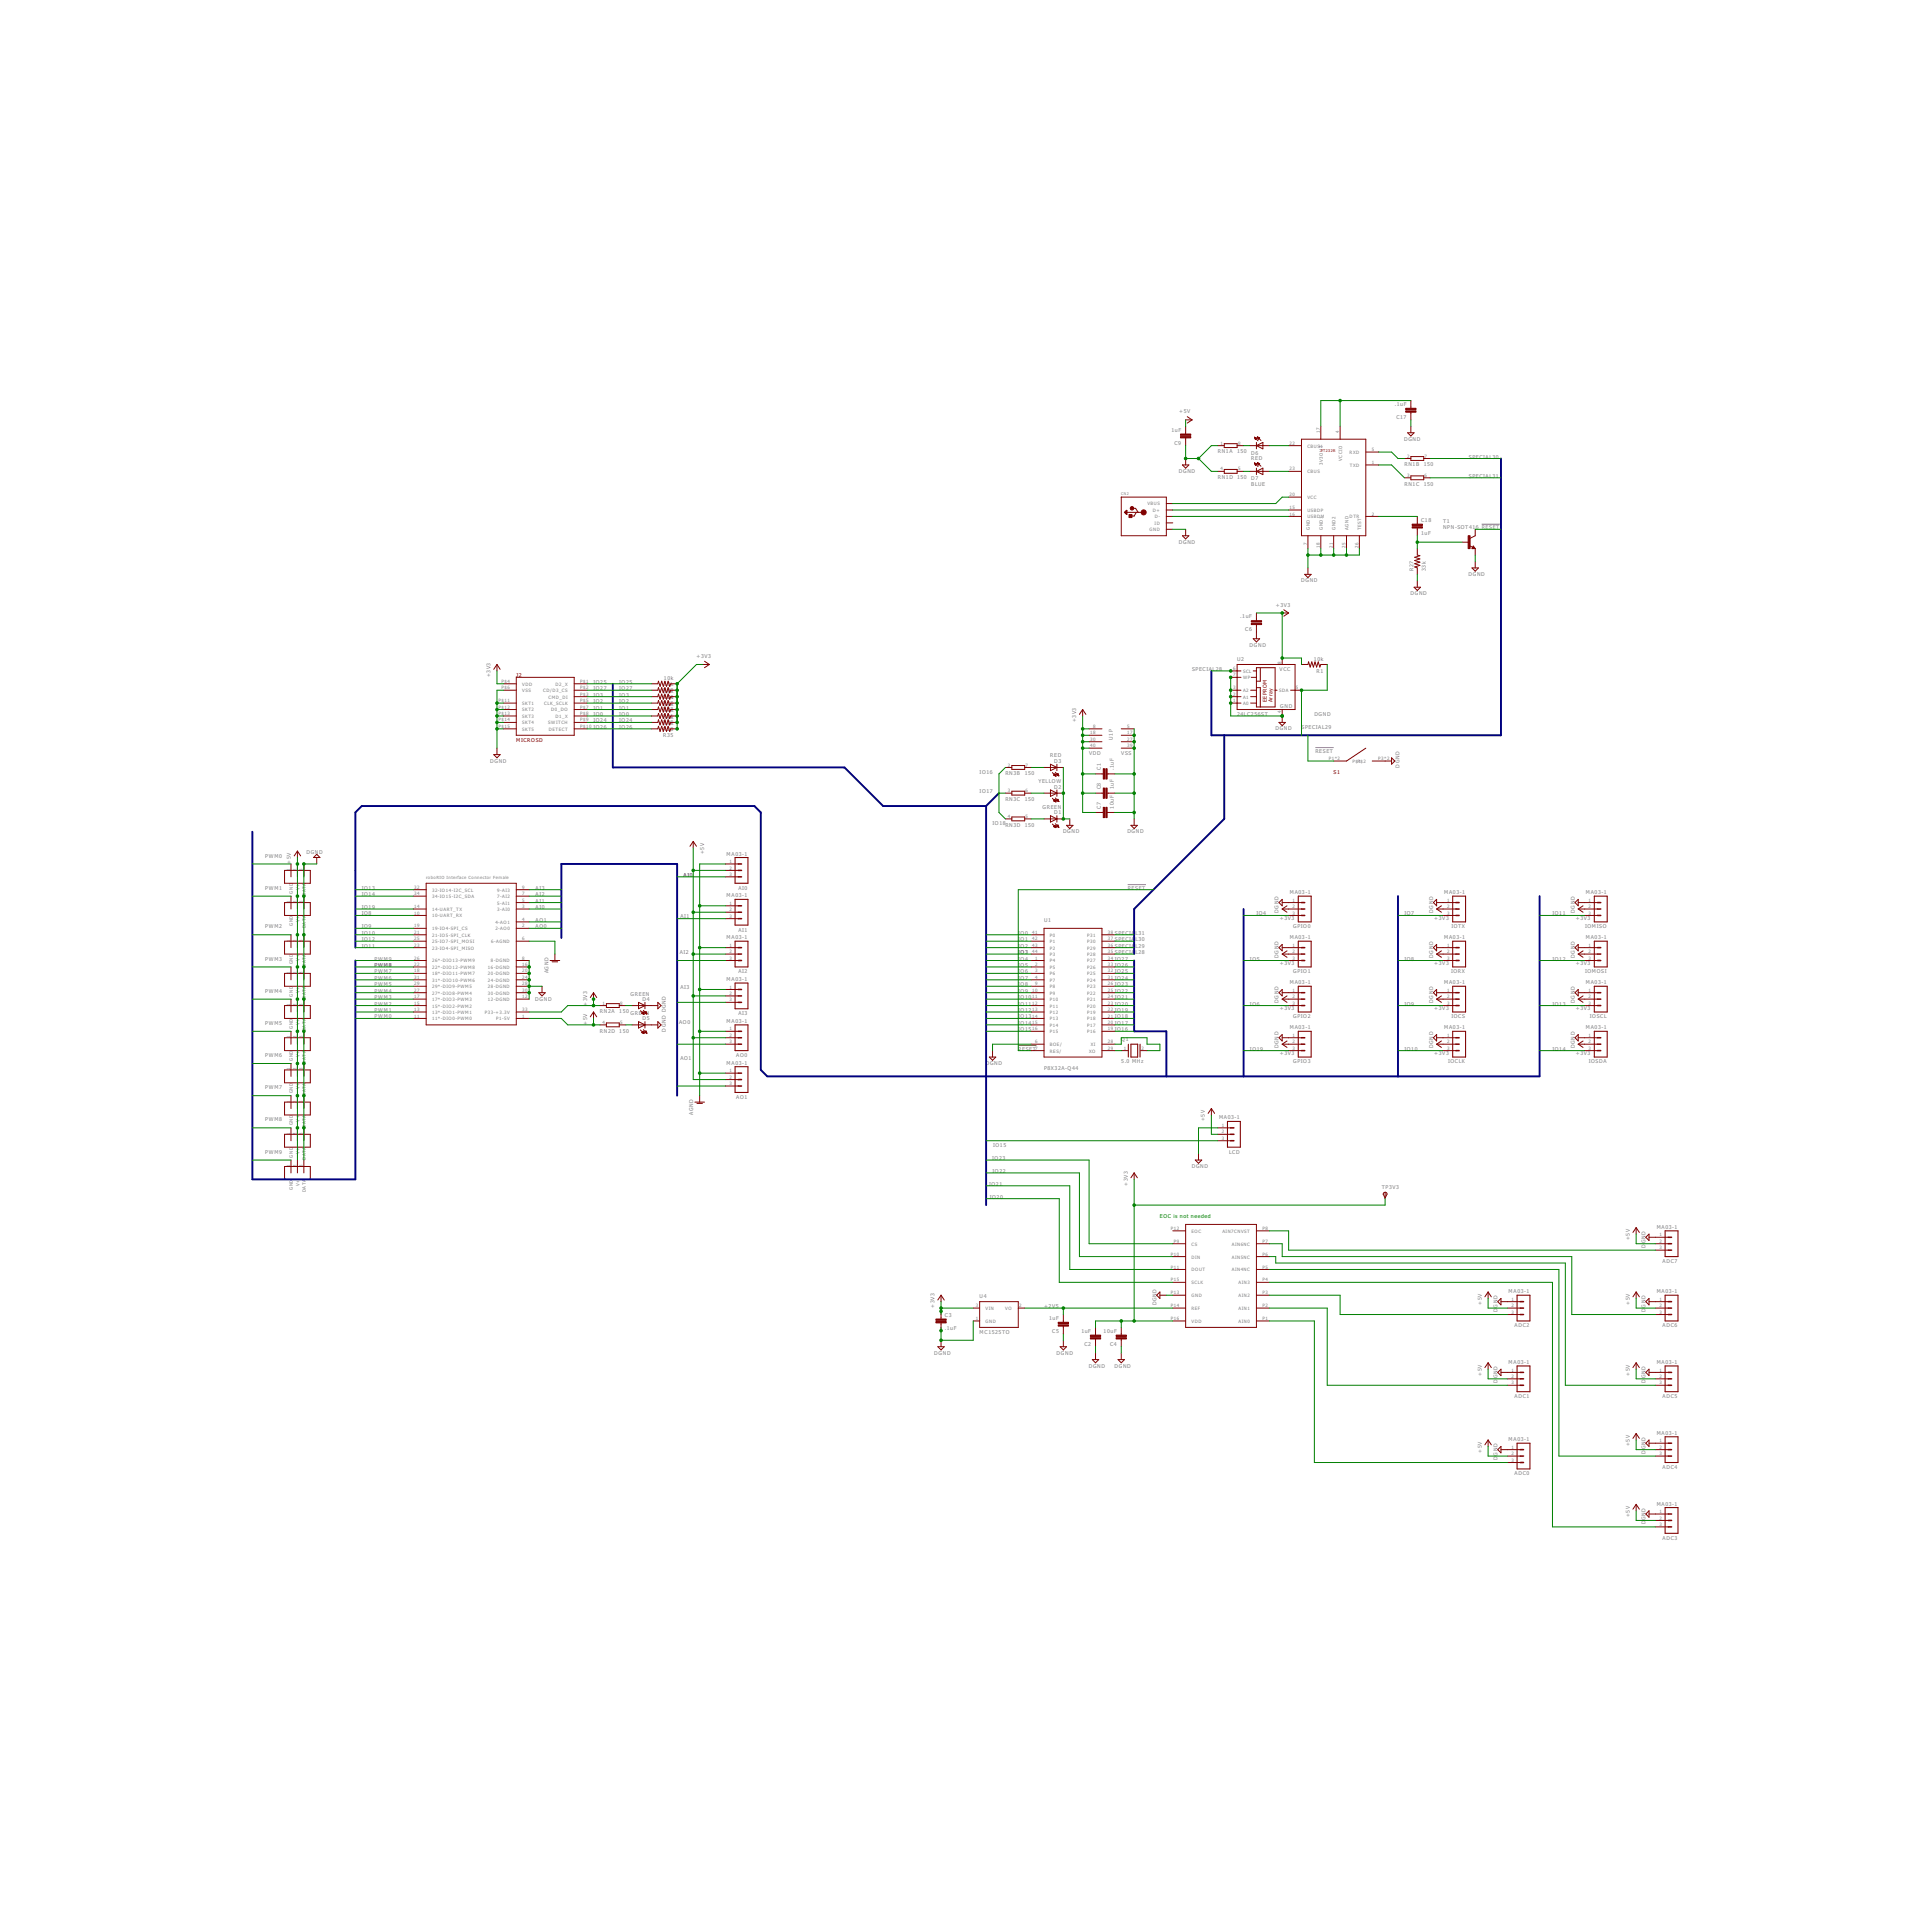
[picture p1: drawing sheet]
<svg xmlns="http://www.w3.org/2000/svg" width="762mm" height="762mm" viewBox="0 0 762 762" stroke-linecap="round" stroke-linejoin="round" font-family="sans-serif">
<defs><g id="words">
<g font-size="2.5" fill="#808080">
<text x="550.4" y="160.2">.1uF</text>
<text x="465.3" y="163.2">+5V</text>
<text x="551" y="165.3">C17</text>
<text x="462.3" y="170.4">1uF</text>
<text x="554.1" y="173.9">DGND</text>
<text x="463.5" y="175.5">C9</text>
<text x="480.6" y="178.9">RN1A</text>
<text x="488.2" y="178.9">150</text>
<text x="493.8" y="179.4">D6</text>
<text x="493.8" y="181.6">RED</text>
<text x="554.2" y="184">RN1B</text>
<text x="561.8" y="184">150</text>
<text x="579.6" y="180.9">SPECIAL30</text>
<text x="465.2" y="186.6">DGND</text>
<text x="480.6" y="189.1">RN1D 150</text>
<text x="493.8" y="191.7">BLUE</text>
<text x="493.8" y="189.6">D7</text>
<text x="554.2" y="191.6">RN1C</text>
<text x="561.8" y="191.6">150</text>
<text x="579.6" y="188.6">SPECIAL31</text>
<text x="560.8" y="206">C18</text>
<text x="569.5" y="208.9">NPN-SOT416 RESET</text>
<text x="569.5" y="206.3">T1</text>
<text x="465.2" y="214.6">DGND</text>
<text x="560.8" y="211">1uF</text>
<text x="557.8" y="225.4" transform="rotate(-90 557.8 225.4)">R27</text>
<text x="562.6" y="225.4" transform="rotate(-90 562.6 225.4)">33k</text>
<text x="579.5" y="227.3">DGND</text>
<text x="513.5" y="229.8">DGND</text>
<text x="503.4" y="239.3">+3V3</text>
<text x="556.6" y="234.9">DGND</text>
<text x="489.5" y="244">.1uF</text>
<text x="491.4" y="249.1">C6</text>
<text x="493.1" y="255.2">DGND</text>
<text x="274.8" y="259.7">+3V3</text>
<text x="488.2" y="260.9">U2</text>
<text x="518.5" y="260.7">10k</text>
<text x="193.6" y="267.3" transform="rotate(-90 193.6 267.3)">+3V3</text>
<text x="234.2" y="269.8">IO25</text>
<text x="244.4" y="269.8">IO25</text>
<text x="262" y="268.3">10k</text>
<text x="470.4" y="264.7">SPECIAL28</text>
<text x="504.9" y="264.7">VCC</text>
<text x="519.6" y="265.5">R1</text>
<text x="234.2" y="272.4">IO27</text>
<text x="234.2" y="274.9">IO3</text>
<text x="244.4" y="272.4">IO27</text>
<text x="244.4" y="274.9">IO3</text>
<text x="261.7" y="273.1">R1209k</text>
<text x="261.7" y="275.6">R1304k</text>
<text x="262" y="270.8">10k</text>
<text x="234.2" y="280">IO1</text>
<text x="234.2" y="277.4">IO2</text>
<text x="244.4" y="280">IO1</text>
<text x="244.4" y="277.4">IO2</text>
<text x="261.7" y="280.7">R1302k</text>
<text x="261.7" y="278.2">R1303k</text>
<text x="505.2" y="279.2">GND</text>
<text x="234.2" y="285.1">IO24</text>
<text x="234.2" y="287.6">IO26</text>
<text x="234.2" y="282.5">IO0</text>
<text x="244.4" y="285.1">IO24</text>
<text x="244.4" y="287.6">IO26</text>
<text x="244.4" y="282.5">IO0</text>
<text x="261.7" y="285.8">R1300k</text>
<text x="261.7" y="283.3">R1301k</text>
<text x="424.7" y="285.1" transform="rotate(-90 424.7 285.1)">+3V3</text>
<text x="488.2" y="282.5">24LC256ST</text>
<text x="513.6" y="287.6">SPECIAL29</text>
<text x="518.7" y="282.5">DGND</text>
<text x="261.7" y="288.3">R28</text>
<text x="261.7" y="290.9">R35</text>
<text x="439.2" y="292" transform="rotate(-90 439.2 292)">U1P</text>
<text x="503.3" y="288.2">DGND</text>
<text x="414.5" y="298.9">RED</text>
<text x="429.8" y="297.8">VDD</text>
<text x="442.5" y="297.8">VSS</text>
<text x="519.1" y="297">RESET</text>
<text x="193.4" y="300.9">DGND</text>
<text x="386.6" y="305.4">IO16</text>
<text x="396.7" y="305.9">RN3B</text>
<text x="404.4" y="305.9">150</text>
<text x="416" y="301.1">D3</text>
<text x="434.5" y="303.9" transform="rotate(-90 434.5 303.9)">C1</text>
<text x="439.5" y="303.9" transform="rotate(-90 439.5 303.9)">.1uF</text>
<text x="552.3" y="303" transform="rotate(-90 552.3 303)">DGND</text>
<text x="409.8" y="309.1">YELLOW</text>
<text x="416" y="311.2">D2</text>
<text x="434.5" y="311.5" transform="rotate(-90 434.5 311.5)">C8</text>
<text x="439.5" y="311.5" transform="rotate(-90 439.5 311.5)">1uF</text>
<text x="386.6" y="313">IO17</text>
<text x="396.7" y="316">RN3C</text>
<text x="404.4" y="316">150</text>
<text x="411.4" y="319.2">GREEN</text>
<text x="416" y="321.4">D1</text>
<text x="434.5" y="319.1" transform="rotate(-90 434.5 319.1)">C7</text>
<text x="439.5" y="319.1" transform="rotate(-90 439.5 319.1)">10uF</text>
<text x="391.7" y="325.7">IO18RN3D 150</text>
<text x="419.5" y="328.9">DGND</text>
<text x="444.9" y="328.9">DGND</text>
<text x="104.7" y="338.4">PWM0</text>
<text x="114.8" y="340.9" transform="rotate(-90 114.8 340.9)">+5V</text>
<text x="120.9" y="337">DGND</text>
<text x="277.9" y="337.1" transform="rotate(-90 277.9 337.1)">+5V</text>
<text x="286.8" y="337.6">MA03-1</text>
<text x="269.8" y="346">AI0</text>
<text x="104.7" y="351.1">PWM1</text>
<text x="142.8" y="351.1">IO13</text>
<text x="142.8" y="353.6">IO14</text>
<text x="211.3" y="351.1">AI3</text>
<text x="211.3" y="353.6">AI2</text>
<text x="291.4" y="351.1">AI0</text>
<text x="445" y="351.1">RESET</text>
<text x="509" y="352.9">MA03-1</text>
<text x="569.9" y="352.9">MA03-1</text>
<text x="625.8" y="352.9">MA03-1</text>
<text x="142.8" y="358.7">IO19</text>
<text x="211.3" y="356.2">AI1</text>
<text x="211.3" y="358.7">AI0</text>
<text x="286.8" y="354.1">MA03-1</text>
<text x="142.8" y="361.3">IO8</text>
<text x="211.3" y="363.8">AO1</text>
<text x="268.5" y="362.3">AI1</text>
<text x="412" y="363.8">U1</text>
<text x="495.8" y="361.3">IO4</text>
<text x="504.6" y="360.2" transform="rotate(-90 504.6 360.2)">DGND</text>
<text x="505" y="363">+3V3</text>
<text x="554.2" y="361.3">IO7</text>
<text x="565.5" y="360.2" transform="rotate(-90 565.5 360.2)">DGND</text>
<text x="566" y="363">+3V3</text>
<text x="612.6" y="361.3">IO11</text>
<text x="621.4" y="360.2" transform="rotate(-90 621.4 360.2)">DGND</text>
<text x="621.9" y="363">+3V3</text>
<text x="104.7" y="366.3">PWM2</text>
<text x="142.8" y="366.3">IO9</text>
<text x="142.8" y="368.9">IO10</text>
<text x="142.8" y="371.4">IO12</text>
<text x="211.3" y="366.3">AO0</text>
<text x="286.8" y="370.7">MA03-1</text>
<text x="291.4" y="367.6">AI1</text>
<text x="401.8" y="368.9">IO0</text>
<text x="401.8" y="371.4">IO1</text>
<text x="439.9" y="371.4">SPECIA</text>
<text x="439.9" y="368.9">SPECIA</text>
<text x="448" y="371.4">L30</text>
<text x="448" y="368.9">L31</text>
<text x="509" y="370.7">MA03-1</text>
<text x="510.3" y="366.3">GPIO0</text>
<text x="569.9" y="370.7">MA03-1</text>
<text x="572.7" y="366.3">IOTX</text>
<text x="625.5" y="366.3">IOMISO</text>
<text x="625.8" y="370.7">MA03-1</text>
<text x="142.8" y="374">IO11</text>
<text x="268.2" y="376.5">AI2</text>
<text x="401.8" y="374">IO2</text>
<text x="401.8" y="376.5">IO3</text>
<text x="439.9" y="376.5">SPECIAL28</text>
<text x="439.9" y="374">SPECIA</text>
<text x="448" y="374">L29</text>
<text x="104.7" y="379">PWM3</text>
<text x="147.8" y="381.6">PWM8</text>
<text x="147.8" y="379">PWM9</text>
<text x="401.8" y="381.6">IO5</text>
<text x="401.8" y="379">IO4</text>
<text x="439.9" y="381.6">IO26</text>
<text x="439.9" y="379">IO27</text>
<text x="493.3" y="379">IO5</text>
<text x="504.6" y="378" transform="rotate(-90 504.6 378)">DGND</text>
<text x="505" y="380.8">+3V3</text>
<text x="554.2" y="379">IO8</text>
<text x="565.5" y="378" transform="rotate(-90 565.5 378)">DGND</text>
<text x="566" y="380.8">+3V3</text>
<text x="612.6" y="379">IO12</text>
<text x="621.4" y="378" transform="rotate(-90 621.4 378)">DGND</text>
<text x="621.9" y="380.8">+3V3</text>
<text x="147.8" y="384.1">PWM7</text>
<text x="147.8" y="386.7">PWM6</text>
<text x="147.8" y="389.2">PWM5</text>
<text x="216.4" y="384.1" transform="rotate(-90 216.4 384.1)">AGND</text>
<text x="286.8" y="387.2">MA03-1</text>
<text x="291.4" y="384.1">AI2</text>
<text x="401.8" y="384.1">IO6</text>
<text x="401.8" y="386.7">IO7</text>
<text x="401.8" y="389.2">IO8</text>
<text x="439.9" y="389.2">IO23</text>
<text x="439.9" y="386.7">IO24</text>
<text x="439.9" y="384.1">IO25</text>
<text x="509" y="388.4">MA03-1</text>
<text x="510.3" y="384.1">GPIO1</text>
<text x="569.9" y="388.4">MA03-1</text>
<text x="572.6" y="384.1">IORX</text>
<text x="625.5" y="384.1">IOMOSI</text>
<text x="625.8" y="388.4">MA03-1</text>
<text x="104.7" y="391.7">PWM4</text>
<text x="147.8" y="394.3">PWM3</text>
<text x="147.8" y="391.7">PWM4</text>
<text x="211.2" y="394.9">DGND</text>
<text x="248.9" y="392.9">GREEN</text>
<text x="253.5" y="395">D4</text>
<text x="268.5" y="390.5">AI3</text>
<text x="401.8" y="391.7">IO9</text>
<text x="401.8" y="394.3">IO10</text>
<text x="439.9" y="394.3">IO21</text>
<text x="439.9" y="391.7">IO22</text>
<text x="504.6" y="395.8" transform="rotate(-90 504.6 395.8)">DGND</text>
<text x="565.5" y="395.8" transform="rotate(-90 565.5 395.8)">DGND</text>
<text x="621.4" y="395.8" transform="rotate(-90 621.4 395.8)">DGND</text>
<text x="147.8" y="401.9">PWM0</text>
<text x="147.8" y="399.4">PWM1</text>
<text x="147.8" y="396.8">PWM2</text>
<text x="231.7" y="396.8" transform="rotate(-90 231.7 396.8)">+3V3</text>
<text x="236.7" y="399.9">RN2A</text>
<text x="244.4" y="399.9">150</text>
<text x="248.9" y="400.5">GREEN</text>
<text x="291.4" y="400.6">AI3</text>
<text x="401.8" y="396.8">IO11</text>
<text x="401.8" y="399.4">IO12</text>
<text x="401.8" y="401.9">IO13</text>
<text x="439.9" y="401.9">IO18</text>
<text x="439.9" y="399.4">IO19</text>
<text x="439.9" y="396.8">IO20</text>
<text x="493.3" y="396.8">IO6</text>
<text x="505" y="398.6">+3V3</text>
<text x="510.3" y="401.9">GPIO2</text>
<text x="554.2" y="396.8">IO9</text>
<text x="566" y="398.6">+3V3</text>
<text x="572.8" y="401.9">IOCS</text>
<text x="612.6" y="396.8">IO13</text>
<text x="621.9" y="398.6">+3V3</text>
<text x="627.4" y="401.9">IOSCL</text>
<text x="104.7" y="404.4">PWM5</text>
<text x="231.7" y="404.4" transform="rotate(-90 231.7 404.4)">+5V</text>
<text x="236.7" y="407.5">RN2D 150</text>
<text x="253.5" y="402.7">D5</text>
<text x="262.8" y="407.1" transform="rotate(-90 262.8 407.1)">DGND DGND</text>
<text x="268" y="404.2">AO0</text>
<text x="286.8" y="403.7">MA03-1</text>
<text x="401.8" y="407">IO15</text>
<text x="401.8" y="404.4">IO14</text>
<text x="439.9" y="407">IO16</text>
<text x="439.9" y="404.4">IO17</text>
<text x="509" y="406.2">MA03-1</text>
<text x="569.9" y="406.2">MA03-1</text>
<text x="625.8" y="406.2">MA03-1</text>
<text x="442.5" y="410.8">Q1</text>
<text x="504.6" y="413.6" transform="rotate(-90 504.6 413.6)">DGND</text>
<text x="565.5" y="413.6" transform="rotate(-90 565.5 413.6)">DGND</text>
<text x="621.4" y="413.6" transform="rotate(-90 621.4 413.6)">DGND</text>
<text x="104.7" y="417.1">PWM6</text>
<text x="268.5" y="418.1">AO1</text>
<text x="290.5" y="417.1">AO0</text>
<text x="401.8" y="414.6">RESET</text>
<text x="442.5" y="419.7">5.0 MHz</text>
<text x="493.3" y="414.6">IO19</text>
<text x="505" y="416.4">+3V3</text>
<text x="510.3" y="419.7">GPIO3</text>
<text x="554.2" y="414.6">IO10</text>
<text x="566" y="416.4">+3V3</text>
<text x="571.4" y="419.7">IOCLK</text>
<text x="612.6" y="414.6">IO14</text>
<text x="621.9" y="416.4">+3V3</text>
<text x="626.9" y="419.7">IOSDA</text>
<text x="286.8" y="420.2">MA03-1</text>
<text x="389" y="420.3">DGND</text>
<text x="412" y="422.2">P8X32A-Q44</text>
<text x="104.7" y="429.8">PWM7</text>
<text x="290.5" y="433.6">AO1</text>
<text x="104.7" y="442.5">PWM8</text>
<text x="273.6" y="440" transform="rotate(-90 273.6 440)">AGND</text>
<text x="475.5" y="442.5" transform="rotate(-90 475.5 442.5)">+5V</text>
<text x="481" y="441.8">MA03-1</text>
<text x="104.7" y="455.2">PWM9</text>
<text x="391.9" y="452.7">IO15</text>
<text x="485" y="455.2">LCD</text>
<text x="391.5" y="457.6">IO23</text>
<text x="470.3" y="460.9">DGND</text>
<text x="390.3" y="467.9">IO21</text>
<text x="391.7" y="462.8">IO22</text>
<text x="445" y="467.9" transform="rotate(-90 445 467.9)">+3V3</text>
<text x="390.6" y="473">IO20</text>
<text x="545.3" y="469.2">TP3V3</text>
<text x="653.8" y="484.9">MA03-1</text>
<text x="643.1" y="489.5" transform="rotate(-90 643.1 489.5)">+5V</text>
<text x="649.3" y="490.6" transform="rotate(-90 649.3 490.6)">GND</text>
<text x="649.3" y="492.3" transform="rotate(-90 649.3 492.3)">D</text>
<text x="656.1" y="498.4">ADC7</text>
<text x="386.6" y="512.4">U4</text>
<text x="456.3" y="515.2" transform="rotate(-90 456.3 515.2)">DGND</text>
<text x="584.7" y="514.9" transform="rotate(-90 584.7 514.9)">+5V</text>
<text x="595.3" y="510.3">MA03-1</text>
<text x="643.1" y="514.9" transform="rotate(-90 643.1 514.9)">+5V</text>
<text x="653.8" y="510.3">MA03-1</text>
<text x="368.8" y="516.2" transform="rotate(-90 368.8 516.2)">+3V3</text>
<text x="372.9" y="519.6">C3</text>
<text x="412" y="516.2">+2V5</text>
<text x="414" y="520.9">1uF</text>
<text x="590.9" y="517.7" transform="rotate(-90 590.9 517.7)">D</text>
<text x="590.9" y="516" transform="rotate(-90 590.9 516)">GND</text>
<text x="649.3" y="517.7" transform="rotate(-90 649.3 517.7)">D</text>
<text x="649.3" y="516" transform="rotate(-90 649.3 516)">GND</text>
<text x="372.9" y="524.7">.1uF</text>
<text x="386.6" y="526.3">MC1525TO</text>
<text x="415.2" y="526">C5</text>
<text x="426.7" y="526">1uF</text>
<text x="435.5" y="526">10uF</text>
<text x="597.7" y="523.8">ADC2</text>
<text x="656.1" y="523.8">ADC6</text>
<text x="427.9" y="531">C2</text>
<text x="438.1" y="531">C4</text>
<text x="368.7" y="534.6">DGND</text>
<text x="416.9" y="534.6">DGND</text>
<text x="429.6" y="539.7">DGND</text>
<text x="439.8" y="539.7">DGND</text>
<text x="595.3" y="538.3">MA03-1</text>
<text x="653.8" y="538.3">MA03-1</text>
<text x="584.7" y="542.9" transform="rotate(-90 584.7 542.9)">+5V</text>
<text x="590.9" y="545.6" transform="rotate(-90 590.9 545.6)">D</text>
<text x="590.9" y="544" transform="rotate(-90 590.9 544)">GND</text>
<text x="643.1" y="542.9" transform="rotate(-90 643.1 542.9)">+5V</text>
<text x="649.3" y="545.6" transform="rotate(-90 649.3 545.6)">D</text>
<text x="649.3" y="544" transform="rotate(-90 649.3 544)">GND</text>
<text x="597.7" y="551.7">ADC1</text>
<text x="656.1" y="551.7">ADC5</text>
<text x="595.3" y="568.8">MA03-1</text>
<text x="653.8" y="566.2">MA03-1</text>
<text x="584.7" y="573.3" transform="rotate(-90 584.7 573.3)">+5V</text>
<text x="590.9" y="574.4" transform="rotate(-90 590.9 574.4)">GND</text>
<text x="643.1" y="570.8" transform="rotate(-90 643.1 570.8)">+5V</text>
<text x="649.3" y="573.6" transform="rotate(-90 649.3 573.6)">D</text>
<text x="649.3" y="571.9" transform="rotate(-90 649.3 571.9)">GND</text>
<text x="590.9" y="576.1" transform="rotate(-90 590.9 576.1)">D</text>
<text x="656.1" y="579.7">ADC4</text>
<text x="597.7" y="582.2">ADC0</text>
<text x="643.1" y="598.7" transform="rotate(-90 643.1 598.7)">+5V</text>
<text x="649.3" y="599.8" transform="rotate(-90 649.3 599.8)">GND</text>
<text x="653.8" y="594.2">MA03-1</text>
<text x="649.3" y="601.5" transform="rotate(-90 649.3 601.5)">D</text>
<text x="656.1" y="607.6">ADC3</text>
</g>
<g font-size="2.5" fill="#800000">
<text x="203.7" y="267.3">J2</text>
<text x="499.9" y="277.2" transform="rotate(-90 499.9 277.2)">EEPROM</text>
<text x="502.1" y="277.2" transform="rotate(-90 502.1 277.2)">Array</text>
<text x="203.7" y="292.7">MICROSD</text>
<text x="526.3" y="305.4">S1</text>
</g>
<text font-size="2.5" fill="#008000" x="457.7" y="480.6">EOC is not needed</text>
<g font-size="2.1" fill="#808080">
<text x="520.8" y="171" transform="rotate(-90 520.8 171)">17</text>
<text x="528.5" y="171" transform="rotate(-90 528.5 171)">4</text>
<text x="481.6" y="175.5">1</text>
<text x="488.5" y="175.5">8</text>
<text x="508.9" y="175.5">22</text>
<text x="515.9" y="176.6">CBUS1</text>
<text x="532.6" y="179.2">RXD</text>
<text x="541.3" y="178">5</text>
<text x="481.6" y="185.7">4</text>
<text x="488.5" y="185.7">5</text>
<text x="508.9" y="185.7">23</text>
<text x="522" y="183.4" transform="rotate(-90 522 183.4)">3V3OUT</text>
<text x="529.6" y="181.8" transform="rotate(-90 529.6 181.8)">VCCIO</text>
<text x="532.7" y="184.2">TXD</text>
<text x="541.3" y="183.1">1</text>
<text x="555.2" y="180.6">2</text>
<text x="562.2" y="180.6">7</text>
<text x="515.9" y="186.8">CBUS</text>
<text x="555.2" y="188.2">3</text>
<text x="562.2" y="188.2">6</text>
<text x="508.9" y="195.8">20</text>
<text x="515.9" y="196.9">VCC</text>
<text x="452.8" y="199.5">VBUS</text>
<text x="454.9" y="202">D+</text>
<text x="508.9" y="203.4">16</text>
<text x="508.9" y="200.9">15</text>
<text x="515.9" y="202">USBDP</text>
<text x="541.3" y="203.4">2</text>
<text x="453.6" y="209.6">GND</text>
<text x="455.6" y="207.1">ID</text>
<text x="455.7" y="204.6">D-</text>
<text x="515.9" y="204.6">USBDM</text>
<text x="516.9" y="209.1" transform="rotate(-90 516.9 209.1)">GND</text>
<text x="522" y="209.1" transform="rotate(-90 522 209.1)">GND1</text>
<text x="527" y="209.1" transform="rotate(-90 527 209.1)">GND2</text>
<text x="532.1" y="209.1" transform="rotate(-90 532.1 209.1)">AGND</text>
<text x="532.6" y="204.6">DTR</text>
<text x="537.2" y="209.1" transform="rotate(-90 537.2 209.1)">TEST</text>
<text x="515.8" y="214.9" transform="rotate(-90 515.8 214.9)">7</text>
<text x="520.8" y="216.1" transform="rotate(-90 520.8 216.1)">18</text>
<text x="525.9" y="216.1" transform="rotate(-90 525.9 216.1)">21</text>
<text x="531" y="216.1" transform="rotate(-90 531 216.1)">25</text>
<text x="536.1" y="216.1" transform="rotate(-90 536.1 216.1)">26</text>
<text x="505.6" y="261.9" transform="rotate(-90 505.6 261.9)">8</text>
<text x="197.9" y="269.5">P$4</text>
<text x="228.9" y="269.5">P$1</text>
<text x="486.7" y="264.4">6</text>
<text x="486.7" y="266.9">7</text>
<text x="490.5" y="265.5">SCL</text>
<text x="490.5" y="268">WP</text>
<text x="197.9" y="272">P$6</text>
<text x="206.1" y="270.6">VDD</text>
<text x="206.1" y="273.1">VSS</text>
<text x="214.4" y="273.1">CD/D3_CS</text>
<text x="216.4" y="275.7">CMD_DI</text>
<text x="219.2" y="270.6">D2_X</text>
<text x="228.9" y="272">P$2</text>
<text x="228.9" y="274.5">P$3</text>
<text x="486.7" y="274.5">2</text>
<text x="486.7" y="272">3</text>
<text x="490.5" y="275.7">A1</text>
<text x="490.5" y="273.1">A2</text>
<text x="504.8" y="273.1">SDA</text>
<text x="511.4" y="272">5</text>
<text x="196.7" y="277.1">P$11</text>
<text x="196.7" y="279.6">P$12</text>
<text x="206.1" y="278.2">SKT1</text>
<text x="206.1" y="280.7">SKT2</text>
<text x="214.7" y="278.2">CLK_SCLK</text>
<text x="217.5" y="280.7">D0_DO</text>
<text x="228.9" y="277.1">P$5</text>
<text x="228.9" y="279.6">P$7</text>
<text x="486.7" y="277.1">1</text>
<text x="490.5" y="278.2">A0</text>
<text x="505.6" y="281.5" transform="rotate(-90 505.6 281.5)">4</text>
<text x="196.7" y="282.2">P$13</text>
<text x="196.7" y="284.7">P$14</text>
<text x="196.7" y="287.2">P$15</text>
<text x="206.1" y="283.3">SKT3</text>
<text x="206.1" y="285.8">SKT4</text>
<text x="216.3" y="285.8">SWITCH</text>
<text x="219.2" y="283.3">D1_X</text>
<text x="228.9" y="282.2">P$8</text>
<text x="228.9" y="284.7">P$9</text>
<text x="228.9" y="287.2">P$10</text>
<text x="431.3" y="287.2">8</text>
<text x="444.8" y="287.2">5</text>
<text x="206.1" y="288.4">SKT5</text>
<text x="216.6" y="288.4">DETECT</text>
<text x="430.2" y="289.8">18</text>
<text x="430.2" y="292.3">30</text>
<text x="444.8" y="289.8">17</text>
<text x="444.8" y="292.3">27</text>
<text x="430.2" y="294.9">40</text>
<text x="444.8" y="294.9">39</text>
<text x="524.3" y="299.9">P1*2</text>
<text x="543.9" y="299.9">P3*2</text>
<text x="397.8" y="302.5">2</text>
<text x="404.7" y="302.5">7</text>
<text x="533.7" y="301.1">P$P1$2</text>
<text x="397.8" y="312.6">3</text>
<text x="404.7" y="312.6">6</text>
<text x="397.8" y="322.8">4</text>
<text x="404.7" y="322.8">5</text>
<text x="287.8" y="340.6">1</text>
<text x="114.5" y="343.7" transform="rotate(-90 114.5 343.7)">1</text>
<text x="117" y="343.7" transform="rotate(-90 117 343.7)">2</text>
<text x="119.6" y="343.7" transform="rotate(-90 119.6 343.7)">3</text>
<text x="287.8" y="343.1">2</text>
<text x="287.8" y="345.7">3</text>
<text x="115.6" y="352.7" transform="rotate(-90 115.6 352.7)">GND</text>
<text x="118.1" y="351.2" transform="rotate(-90 118.1 351.2)">V+</text>
<text x="120.7" y="353.6" transform="rotate(-90 120.7 353.6)">DATA</text>
<text x="163.5" y="353.3">34</text>
<text x="163.5" y="350.7">32</text>
<text x="170.5" y="351.9">32-IO14-I2C_SCL</text>
<text x="196.2" y="351.9">9-AI3</text>
<text x="206.1" y="350.7">9</text>
<text x="206.1" y="353.3">7</text>
<text x="114.5" y="356.4" transform="rotate(-90 114.5 356.4)">1</text>
<text x="117" y="356.4" transform="rotate(-90 117 356.4)">2</text>
<text x="119.6" y="356.4" transform="rotate(-90 119.6 356.4)">3</text>
<text x="163.5" y="358.4">14</text>
<text x="170.5" y="354.4">34-IO15-I2C_SDA</text>
<text x="170.5" y="359.5">14-UART_TX</text>
<text x="196.2" y="354.4">7-AI2</text>
<text x="196.2" y="356.9">5-AI1</text>
<text x="196.2" y="359.5">3-AI0</text>
<text x="206.1" y="355.8">5</text>
<text x="206.1" y="358.4">3</text>
<text x="287.8" y="357.1">1</text>
<text x="287.8" y="359.6">2</text>
<text x="510.1" y="355.8">1</text>
<text x="510.1" y="358.4">2</text>
<text x="571" y="355.8">1</text>
<text x="571" y="358.4">2</text>
<text x="626.9" y="355.8">1</text>
<text x="626.9" y="358.4">2</text>
<text x="115.6" y="365.4" transform="rotate(-90 115.6 365.4)">GND</text>
<text x="118.1" y="363.9" transform="rotate(-90 118.1 363.9)">V+</text>
<text x="163.5" y="360.9">10</text>
<text x="163.5" y="366">19</text>
<text x="170.5" y="362">10-UART_RX</text>
<text x="195.5" y="364.6">4-AO1</text>
<text x="206.1" y="363.4">4</text>
<text x="206.1" y="366">2</text>
<text x="287.8" y="362.2">3</text>
<text x="510.1" y="360.9">3</text>
<text x="571" y="360.9">3</text>
<text x="626.9" y="360.9">3</text>
<text x="114.5" y="371.6" transform="rotate(-90 114.5 371.6)">1</text>
<text x="117" y="371.6" transform="rotate(-90 117 371.6)">2</text>
<text x="119.6" y="371.6" transform="rotate(-90 119.6 371.6)">3</text>
<text x="120.7" y="366.3" transform="rotate(-90 120.7 366.3)">DATA</text>
<text x="163.5" y="371.1">25</text>
<text x="163.5" y="368.5">21</text>
<text x="170.5" y="369.6">21-IO5-SPI_CLK</text>
<text x="170.5" y="367.1">19-IO4-SPI_CS</text>
<text x="195.5" y="367.1">2-AO0</text>
<text x="206.1" y="371.1">6</text>
<text x="407.3" y="368.5">41</text>
<text x="407.3" y="371.1">42</text>
<text x="414.3" y="369.6">P0</text>
<text x="429" y="369.6">P31</text>
<text x="437.2" y="371.1">37</text>
<text x="437.2" y="368.5">38</text>
<text x="163.5" y="373.6">23</text>
<text x="170.5" y="372.2">25-IO7-SPI_MOSI</text>
<text x="170.5" y="374.7">23-IO4-SPI_MISO</text>
<text x="193.8" y="372.2">6-AGND</text>
<text x="287.8" y="373.6">1</text>
<text x="287.8" y="376.1">2</text>
<text x="407.3" y="373.6">43</text>
<text x="407.3" y="376.1">44</text>
<text x="414.3" y="372.2">P1</text>
<text x="414.3" y="374.7">P2</text>
<text x="414.3" y="377.3">P3</text>
<text x="429" y="377.3">P28</text>
<text x="429" y="374.7">P29</text>
<text x="429" y="372.2">P30</text>
<text x="437.2" y="376.1">35</text>
<text x="437.2" y="373.6">36</text>
<text x="510.1" y="373.6">1</text>
<text x="510.1" y="376.1">2</text>
<text x="571" y="373.6">1</text>
<text x="571" y="376.1">2</text>
<text x="626.9" y="373.6">1</text>
<text x="626.9" y="376.1">2</text>
<text x="115.6" y="380.6" transform="rotate(-90 115.6 380.6)">GND</text>
<text x="118.1" y="379.1" transform="rotate(-90 118.1 379.1)">V+</text>
<text x="120.7" y="381.6" transform="rotate(-90 120.7 381.6)">DATA</text>
<text x="163.5" y="378.7">26</text>
<text x="163.5" y="381.2">22</text>
<text x="163.5" y="383.8">18</text>
<text x="170.5" y="379.8">26*-DIO13-PWM9</text>
<text x="170.5" y="382.3">22*-DIO12-PWM8</text>
<text x="192.5" y="382.3">16-DGND</text>
<text x="193.7" y="379.8">8-DGND</text>
<text x="206.1" y="383.8">20</text>
<text x="206.1" y="381.2">16</text>
<text x="206.1" y="378.7">8</text>
<text x="287.8" y="378.7">3</text>
<text x="408.5" y="378.7">1</text>
<text x="408.5" y="381.2">2</text>
<text x="408.5" y="383.8">3</text>
<text x="414.3" y="379.8">P4</text>
<text x="414.3" y="382.3">P5</text>
<text x="429" y="382.3">P26</text>
<text x="429" y="379.8">P27</text>
<text x="437.2" y="383.8">32</text>
<text x="437.2" y="381.2">33</text>
<text x="437.2" y="378.7">34</text>
<text x="510.1" y="378.7">3</text>
<text x="571" y="378.7">3</text>
<text x="626.9" y="378.7">3</text>
<text x="114.5" y="384.3" transform="rotate(-90 114.5 384.3)">1</text>
<text x="117" y="384.3" transform="rotate(-90 117 384.3)">2</text>
<text x="119.6" y="384.3" transform="rotate(-90 119.6 384.3)">3</text>
<text x="163.5" y="386.3">31</text>
<text x="163.5" y="388.8">29</text>
<text x="170.5" y="384.9">18*-DIO11-PWM7</text>
<text x="170.5" y="387.4">31*-DIO10-PWM6</text>
<text x="170.5" y="390">29*-DIO9-PWM5</text>
<text x="192.5" y="390">28-DGND</text>
<text x="192.5" y="387.4">24-DGND</text>
<text x="192.5" y="384.9">20-DGND</text>
<text x="206.1" y="388.8">28</text>
<text x="206.1" y="386.3">24</text>
<text x="408.5" y="386.3">4</text>
<text x="408.5" y="388.8">9</text>
<text x="414.3" y="384.9">P6</text>
<text x="414.3" y="387.4">P7</text>
<text x="414.3" y="390">P8</text>
<text x="429" y="390">P23</text>
<text x="429" y="387.4">P24</text>
<text x="429" y="384.9">P25</text>
<text x="437.2" y="388.8">26</text>
<text x="437.2" y="386.3">31</text>
<text x="115.6" y="393.3" transform="rotate(-90 115.6 393.3)">GND</text>
<text x="118.1" y="391.8" transform="rotate(-90 118.1 391.8)">V+</text>
<text x="120.7" y="394.3" transform="rotate(-90 120.7 394.3)">DATA</text>
<text x="163.5" y="391.4">27</text>
<text x="163.5" y="393.9">17</text>
<text x="170.5" y="392.5">27*-DIO8-PWM4</text>
<text x="170.5" y="395">17*-DIO3-PWM3</text>
<text x="192.5" y="392.5">30-DGND</text>
<text x="192.5" y="395">12-DGND</text>
<text x="206.1" y="391.4">30</text>
<text x="206.1" y="393.9">12</text>
<text x="287.8" y="390.1">1</text>
<text x="287.8" y="392.6">2</text>
<text x="287.8" y="395.2">3</text>
<text x="407.3" y="391.4">10</text>
<text x="407.3" y="393.9">11</text>
<text x="414.3" y="392.5">P9</text>
<text x="414.3" y="395">P10</text>
<text x="429" y="395">P21</text>
<text x="429" y="392.5">P22</text>
<text x="437.2" y="393.9">24</text>
<text x="437.2" y="391.4">25</text>
<text x="510.1" y="391.4">1</text>
<text x="510.1" y="393.9">2</text>
<text x="571" y="391.4">1</text>
<text x="571" y="393.9">2</text>
<text x="626.9" y="391.4">1</text>
<text x="626.9" y="393.9">2</text>
<text x="114.5" y="397" transform="rotate(-90 114.5 397)">1</text>
<text x="117" y="397" transform="rotate(-90 117 397)">2</text>
<text x="119.6" y="397" transform="rotate(-90 119.6 397)">3</text>
<text x="163.5" y="396.5">15</text>
<text x="163.5" y="399">13</text>
<text x="163.5" y="401.5">11</text>
<text x="170.5" y="397.6">15*-DIO2-PWM2</text>
<text x="170.5" y="400.1">13*-DIO1-PWM1</text>
<text x="191.3" y="400.1">P33-+3.3V</text>
<text x="206.1" y="399">33</text>
<text x="206.1" y="401.5">1</text>
<text x="237.8" y="396.5">1</text>
<text x="244.7" y="396.5">8</text>
<text x="407.3" y="396.5">12</text>
<text x="407.3" y="399">13</text>
<text x="407.3" y="401.5">14</text>
<text x="414.3" y="397.6">P11</text>
<text x="414.3" y="400.1">P12</text>
<text x="429" y="400.1">P19</text>
<text x="429" y="397.6">P20</text>
<text x="437.2" y="401.5">21</text>
<text x="437.2" y="399">22</text>
<text x="437.2" y="396.5">23</text>
<text x="510.1" y="396.5">3</text>
<text x="571" y="396.5">3</text>
<text x="626.9" y="396.5">3</text>
<text x="115.6" y="406" transform="rotate(-90 115.6 406)">GND</text>
<text x="118.1" y="404.5" transform="rotate(-90 118.1 404.5)">V+</text>
<text x="120.7" y="407" transform="rotate(-90 120.7 407)">DATA</text>
<text x="170.5" y="402.7">11*-DIO0-PWM0</text>
<text x="195.8" y="402.7">P1-5V</text>
<text x="237.8" y="404.1">4</text>
<text x="244.7" y="404.1">5</text>
<text x="287.8" y="406.6">1</text>
<text x="407.3" y="404.1">15</text>
<text x="407.3" y="406.6">16</text>
<text x="414.3" y="402.7">P13</text>
<text x="414.3" y="405.2">P14</text>
<text x="414.3" y="407.7">P15</text>
<text x="429" y="407.7">P16</text>
<text x="429" y="405.2">P17</text>
<text x="429" y="402.7">P18</text>
<text x="437.2" y="406.6">19</text>
<text x="437.2" y="404.1">20</text>
<text x="114.5" y="409.7" transform="rotate(-90 114.5 409.7)">1</text>
<text x="117" y="409.7" transform="rotate(-90 117 409.7)">2</text>
<text x="119.6" y="409.7" transform="rotate(-90 119.6 409.7)">3</text>
<text x="287.8" y="409.2">2</text>
<text x="287.8" y="411.7">3</text>
<text x="408.5" y="411.7">6</text>
<text x="414.3" y="412.8">BOE/</text>
<text x="430.5" y="412.8">XI</text>
<text x="437.2" y="411.7">28</text>
<text x="510.1" y="409.2">1</text>
<text x="510.1" y="411.7">2</text>
<text x="571" y="409.2">1</text>
<text x="571" y="411.7">2</text>
<text x="626.9" y="409.2">1</text>
<text x="626.9" y="411.7">2</text>
<text x="115.6" y="418.7" transform="rotate(-90 115.6 418.7)">GND</text>
<text x="118.1" y="417.2" transform="rotate(-90 118.1 417.2)">V+</text>
<text x="120.7" y="419.7" transform="rotate(-90 120.7 419.7)">DATA</text>
<text x="408.5" y="414.2">7</text>
<text x="414.3" y="415.4">RES/</text>
<text x="429.8" y="415.4">XO</text>
<text x="437.2" y="414.2">29</text>
<text x="443.5" y="414.2">1</text>
<text x="450.4" y="414.2">2</text>
<text x="510.1" y="414.2">3</text>
<text x="571" y="414.2">3</text>
<text x="626.9" y="414.2">3</text>
<text x="114.5" y="422.4" transform="rotate(-90 114.5 422.4)">1</text>
<text x="117" y="422.4" transform="rotate(-90 117 422.4)">2</text>
<text x="119.6" y="422.4" transform="rotate(-90 119.6 422.4)">3</text>
<text x="287.8" y="423.1">1</text>
<text x="287.8" y="425.7">2</text>
<text x="115.6" y="431.4" transform="rotate(-90 115.6 431.4)">GND</text>
<text x="118.1" y="429.9" transform="rotate(-90 118.1 429.9)">V+</text>
<text x="287.8" y="428.2">3</text>
<text x="114.5" y="435.1" transform="rotate(-90 114.5 435.1)">1</text>
<text x="117" y="435.1" transform="rotate(-90 117 435.1)">2</text>
<text x="119.6" y="435.1" transform="rotate(-90 119.6 435.1)">3</text>
<text x="120.7" y="432.4" transform="rotate(-90 120.7 432.4)">DATA</text>
<text x="118.1" y="442.6" transform="rotate(-90 118.1 442.6)">V+</text>
<text x="114.5" y="447.8" transform="rotate(-90 114.5 447.8)">1</text>
<text x="115.6" y="444.1" transform="rotate(-90 115.6 444.1)">GND</text>
<text x="117" y="447.8" transform="rotate(-90 117 447.8)">2</text>
<text x="119.6" y="447.8" transform="rotate(-90 119.6 447.8)">3</text>
<text x="120.7" y="445.1" transform="rotate(-90 120.7 445.1)">DATA</text>
<text x="482.1" y="444.7">1</text>
<text x="482.1" y="447.3">2</text>
<text x="482.1" y="449.8">3</text>
<text x="118.1" y="455.3" transform="rotate(-90 118.1 455.3)">V+</text>
<text x="114.5" y="460.5" transform="rotate(-90 114.5 460.5)">1</text>
<text x="115.6" y="456.8" transform="rotate(-90 115.6 456.8)">GND</text>
<text x="117" y="460.5" transform="rotate(-90 117 460.5)">2</text>
<text x="119.6" y="460.5" transform="rotate(-90 119.6 460.5)">3</text>
<text x="120.7" y="457.8" transform="rotate(-90 120.7 457.8)">DATA</text>
<text x="118.1" y="468" transform="rotate(-90 118.1 468)">V+</text>
<text x="115.6" y="469.5" transform="rotate(-90 115.6 469.5)">GND</text>
<text x="120.7" y="470.5" transform="rotate(-90 120.7 470.5)">DATA</text>
<text x="462" y="485.4">P12</text>
<text x="498.1" y="485.4">P8</text>
<text x="463.2" y="490.4">P9</text>
<text x="470.2" y="486.5">EOC</text>
<text x="470.2" y="491.5">CS</text>
<text x="482.4" y="486.5">AIN7CNVST</text>
<text x="486.1" y="491.5">AIN6NC</text>
<text x="498.1" y="490.4">P7</text>
<text x="654.8" y="487.9">1</text>
<text x="654.8" y="490.4">2</text>
<text x="462" y="495.5">P10</text>
<text x="470.2" y="496.6">DIN</text>
<text x="486.1" y="496.6">AIN5NC</text>
<text x="498.1" y="495.5">P6</text>
<text x="654.8" y="493">3</text>
<text x="462" y="500.6">P11</text>
<text x="470.2" y="501.7">DOUT</text>
<text x="486.1" y="501.7">AIN4NC</text>
<text x="498.1" y="500.6">P5</text>
<text x="462" y="505.7">P15</text>
<text x="470.2" y="506.8">SCLK</text>
<text x="488.8" y="506.8">AIN3</text>
<text x="498.1" y="505.7">P4</text>
<text x="385.1" y="515.8">3</text>
<text x="402.2" y="515.8">2</text>
<text x="462" y="510.7">P13</text>
<text x="462" y="515.8">P14</text>
<text x="470.2" y="511.9">GND</text>
<text x="488.8" y="511.9">AIN2</text>
<text x="498.1" y="515.8">P2</text>
<text x="498.1" y="510.7">P3</text>
<text x="596.4" y="513.3">1</text>
<text x="596.4" y="515.8">2</text>
<text x="654.8" y="513.3">1</text>
<text x="654.8" y="515.8">2</text>
<text x="385.1" y="520.9">1</text>
<text x="388.9" y="516.9">VIN</text>
<text x="396.7" y="516.9">VO</text>
<text x="462" y="520.9">P16</text>
<text x="470.2" y="516.9">REF</text>
<text x="488.8" y="516.9">AIN1</text>
<text x="498.1" y="520.9">P1</text>
<text x="596.4" y="518.4">3</text>
<text x="654.8" y="518.4">3</text>
<text x="388.9" y="522">GND</text>
<text x="470.2" y="522">VDD</text>
<text x="488.8" y="522">AIN0</text>
<text x="596.4" y="541.2">1</text>
<text x="596.4" y="543.8">2</text>
<text x="654.8" y="541.2">1</text>
<text x="654.8" y="543.8">2</text>
<text x="596.4" y="546.3">3</text>
<text x="654.8" y="546.3">3</text>
<text x="654.8" y="569.2">1</text>
<text x="596.4" y="571.7">1</text>
<text x="596.4" y="574.2">2</text>
<text x="654.8" y="571.7">2</text>
<text x="654.8" y="574.2">3</text>
<text x="596.4" y="576.8">3</text>
<text x="654.8" y="597.1">1</text>
<text x="654.8" y="599.6">2</text>
<text x="654.8" y="602.2">3</text>
</g>
<text font-size="2" fill="#808080" x="168.2" y="346.7">roboRIO Interface Connector Female</text>
<text font-size="1.8" fill="#800000" x="521.2" y="178.4">FT232R</text>
<text font-size="1.8" fill="#808080" x="442.5" y="195.2">CN2</text>
</g></defs>
<path d="M584.7 206.9h7.2M519.1 295h7.2M445 349.1h7.2M401.8 412.6h7.2" fill="none" stroke="#808080" stroke-width=".39"/>
<g fill="none" stroke="#800000" stroke-width=".39">
<path d="M556.7 158.1v3M467.9 168.2v3.1M467.9 172.8v3.1M467.9 165.7h2.5M468.5 164.4l1.9 1.3M470.4 165.7l-1.9 1.3M480.6 175.9h2.5M483.1 175.1h5.1v1.5h-5.1zM488.2 175.9h2.5M493.3 175.9h7.6M495 172.6l1.4 1.3M495 172.6l.9 .3-.5 .5z"/>
<path d="M495.1 172.6h.1M495.1 172.7h.4M495.2 172.9h.6M495.2 173h.7M495.3 173.1h.5M495.3 173.2h.3M495.4 173.4h.1M495.8 174.6v2.5M495.8 175.9l2.5-1.3v2.5zM496.2 172.4l1.4 1.4M496.2 172.4l.9 .4-.5 .5zM496.2 172.5h.2"/>
<path d="M496.3 172.6h.3M496.3 172.7h.6M496.4 172.9h.6M496.4 173h.5M496.5 173.1h.3M496.5 173.2h.2M508.5 175.9h5.1M513.6 173.3h25.4v38.1h-25.4zM521.2 168.2v5.1M528.8 168.2v5.1M539 178.4h5M555.5 170.8h2.5l-1.3 1.2z"/>
<path d="M556.7 162.6v3.1M556.7 168.2v2.6M442.5 196.2h17.7v15.2h-17.7zM460.2 198.7h2.6M466.6 183.5h2.5l-1.2 1.2zM467.9 180.9v2.6M480.6 186h2.5M483.1 185.3h5.1v1.5h-5.1zM488.2 186h2.5M493.3 186h7.6M495 182.7l1.4 1.4M495 182.7l.9 .4"/>
<path d="M495 182.7l.4 .9M495.1 182.8h.1M495.1 182.9h.3M495.2 183h.5M495.2 183.1h.7M495.3 183.2h.5M495.3 183.4h.4M495.4 183.5h.1M495.4 183.6h.1M495.8 184.7v2.6M495.8 186l2.5-1.3v2.6zM495.9 183.1l-.5 .5"/>
<path d="M496.2 182.6l1.4 1.4M496.2 182.6l.9 .4-.5 .5zM496.2 182.6h.1M496.3 182.8h.3M496.3 182.9h.6M496.4 183h.6M496.4 183.1h.5M496.5 183.2h.3M496.5 183.4h.2M508.5 186h5.1M508.5 196.2h5.1M539 183.5h5"/>
<path d="M554.2 180.9h2.5M554.2 188.6h2.5M556.7 180.2h5.1v1.5h-5.1zM556.7 187.8h5.1v1.5h-5.1zM561.8 180.9h2.6M561.8 188.6h2.6M443.7 202.2l1-.8v1.6zM443.9 202.2l.4-.4v.8l-.2-.4M444.5 201.4v1.4M444.7 202.2h6.6M447.1 200.6h1l1.1 1.6M448.4 202.2l-.9 1.4h-1.1"/>
<path d="M460.2 201.3h2.6M460.2 203.8h2.6M460.2 208.9h2.6M460.2 206.3h2.6M466.6 211.4h2.5l-1.2 1.3zM467.9 208.9v2.5M508.5 201.3h5.1M508.5 203.8h5.1M516.1 211.4v5.1M521.2 211.4v5.1M526.3 211.4v5.1M531.3 211.4v5.1"/>
<path d="M536.4 211.4v5.1M539 203.8h5M559.3 216.5v2.5l1 .3-2 .6 2 .7-2 .6 2 .6-2 .7 2 .6-2 .6 1 .4v2.6M559.3 203.8v3M559.3 208.4v3M577.1 214h2.5M579.9 215.4l1.3 .6M581.4 215.5l.7 1h-1.2zM581.4 216l.1 .2h-.4l.3-.5 .5 .7h-.8M582.1 208.9v2.5l-2 1M582.1 216.5v2.5M514.9 226.7h2.5l-1.3 1.2z"/>
<path d="M516.1 224.1v2.6M558 231.7h2.6l-1.3 1.3zM559.3 229.2v2.5M580.9 224.1h2.5l-1.3 1.3zM582.1 221.6v2.5M494.5 252.1h2.6l-1.3 1.2zM495.8 241.9v3M495.8 246.5v5.6M506 259.7v2.5M506 241.9h2.5M506.6 240.6l1.9 1.3M508.5 241.9l-1.9 1.3"/>
<path d="M196.1 262.2l1.3 1.9M196.1 262.2l-1.3 1.9M196.1 262.2v2.6M198.6 280h5.1M198.6 272.4h5.1M198.6 277.5h5.1M198.6 269.8h5.1M203.7 267.3h22.9v22.9h-22.9zM226.6 280h5.1M226.6 272.4h5.1M226.6 274.9h5.1M226.6 277.5h5.1"/>
<path d="M226.6 269.8h5.1M257 280h2.6l.2-1 .7 2 .6-2 .6 2 .7-2 .6 2 .7-2 .6 2 .4-1h2.5M257 272.4h2.6l.2-1 .7 2 .6-2 .6 2 .7-2 .6 2 .7-2 .6 2 .4-1h2.5M257 274.9h2.6l.2-1 .7 2 .6-2 .6 2 .7-2 .6 2 .7-2 .6 2 .4-1h2.5M257 277.5h2.6l.2-1.1 .7 2.1 .6-2.1 .6 2.1 .7-2.1 .6 2.1 .7-2.1 .6 2.1 .4-1h2.5M257 269.8h2.6l.2-1 .7 2 .6-2 .6 2 .7-2 .6 2 .7-2 .6 2 .4-1h2.5M277.4 262.2h2.5M278 260.9l1.9 1.3M279.9 262.2l-1.9 1.3M427.2 280l1.3 1.9M427.2 280l-1.2 1.9M427.2 280v2.5"/>
<path d="M485.6 272.4h4.1M485.6 274.9h4.1M485.6 277.5h4.1M485.6 264.8h4.1M485.6 267.3h4.1M488.2 262.2h22.8v17.8h-22.8zM493.5 272.4h2.3M493.5 274.9h2.3M493.5 277.5h2.3M493.8 267.3h2M494.5 264.8h1.3M495.8 263.5h7.4v15.5h-7.4z"/>
<path d="M495.8 271.4h1.5v7.6M497.3 263.7v5.1h-1.5M503.2 272.4h.7M506 280v5.1M509.3 272.4h4.3M513.6 262.2h2.5l.3-1 .6 2 .7-2 .6 2 .6-2 .7 2 .6-2 .6 2 .4-1h2.5M194.8 297.8h2.6l-1.3 1.2zM196.1 295.2v2.6M198.6 285.1h5.1M198.6 282.5h5.1M198.6 287.6h5.1M226.6 285.1h5.1"/>
<path d="M226.6 282.5h5.1M226.6 287.6h5.1M257 285.1h2.6l.2-1 .7 2 .6-2 .6 2 .7-2 .6 2 .7-2 .6 2 .4-1h2.5M257 282.5h2.6l.2-1 .7 2 .6-2 .6 2 .7-2 .6 2 .7-2 .6 2 .4-1h2.5M257 287.6h2.6l.2-1 .7 2 .6-2 .6 2 .7-2 .6 2 .7-2 .6 2 .4-1h2.5M429.8 287.6h5M429.8 290.2h5M429.8 292.7h5M429.8 295.2h5M442.5 287.6h5M442.5 290.2h5M442.5 292.7h5"/>
<path d="M442.5 295.2h5M504.7 285.1h2.5l-1.2 1.2zM539 295.2l-7.7 5.1h-5M549.1 299l1.3 1.3-1.3 1.3zM396.7 313h2.6M396.7 302.9h2.6M399.3 302.1h5.1v1.5h-5.1zM399.3 312.2h5.1v1.6h-5.1zM404.4 313h2.5M404.4 302.9h2.5M412 313h7.6M412 302.9h7.6"/>
<path d="M414.5 311.7l2.6 1.3-2.6 1.3zM414.5 301.6l2.6 1.3-2.6 1.2zM415.3 315l1.4 1.4M415.3 304.9l1.4 1.4M415.8 316l.9 .4M415.8 316l.5-.5 .4 .9M415.8 316.1h.7M415.9 305.9h.6M415.9 305.8h.6M415.9 315.9h.6M416 305.7h.4M416 315.8h.4"/>
<path d="M416.1 316.2h.5M416.1 305.6h.3M416.2 315.7h.2M416.2 306h.4M416.2 305.4h.1M416.3 315.6h.1M416.3 305.4l-.5 .5 .9 .4M416.3 305.4l.4 .9M416.4 316.3h.2M416.4 314.9l1.4 1.4M416.4 304.8l1.4 1.4M416.4 306.2h.2"/>
<path d="M416.7 316.4h.1M416.9 305.8l.5-.5 .4 .9zM417 315.9h.7M417 305.8h.7M417 305.7h.6M417 315.8h.6M417.1 301.6v2.5M417.1 311.7v2.6M417.1 305.6h.5M417.2 315.7h.4M417.3 316.1h.4M417.3 305.4h.2"/>
<path d="M417.3 315.6h.2M417.3 305.9h.4M417.4 305.3h.1M417.4 315.4h.1M417.4 315.4l.4 .9-.9-.4zM417.5 316.2h.3M417.6 306h.2M417.8 316.3h.1M432.3 313h3.1M432.3 305.4h3.1M436.9 313h3M436.9 305.4h3"/>
<path d="M541.5 300.3h7.6M117.4 335.9l1.2 1.9M117.4 335.9l-1.3 1.9M117.4 335.9v2.5M125 337.1l1.3 1.3h-2.6zM125 338.4v2.5M273.6 332l-1.3 1.9M273.6 332l1.2 1.9M273.6 332v2.6M396.7 323.2h2.6M399.3 322.4h5.1v1.5h-5.1zM404.4 323.2h2.5"/>
<path d="M412 323.2h7.6M414.5 321.9l2.6 1.3-2.6 1.2zM415.3 325.2l1.4 1.4M415.8 326.2l.9 .4M415.8 326.2l.5-.5 .4 .9M415.8 326.2h.7M415.9 326.1h.6M416 326.3h.6M416.1 325.9h.3M416.2 325.8h.2M416.3 325.7h.1M416.3 326.4h.3"/>
<path d="M416.4 325.1l1.4 1.4M416.6 326.6h.1M416.9 326.1h.8M416.9 326.1l.9 .4M417.1 321.9v2.5M417.1 325.9h.5M417.2 326.2h.5M417.2 325.8h.4M417.3 325.7h.2M417.4 325.6h.1M417.4 325.6l-.5 .5M417.4 325.6l.4 .9"/>
<path d="M417.5 326.3h.3M417.8 326.4h.1M420.9 325.7h2.5l-1.3 1.3zM422.1 323.2v2.5M432.3 320.6h3.1M436.9 320.6h3M446.3 325.7h2.5l-1.3 1.3zM447.5 323.2v2.5M112.3 356.2h10.1v5.1h-10.1zM112.3 343.5h10.1v5.1h-10.1zM114.8 340.9v5.1M114.8 353.6v5.1"/>
<path d="M117.4 340.9v5.1M117.4 353.6v5.1M119.9 340.9v5.1M119.9 353.6v5.1M163.1 353.6h5.1M163.1 351.1h5.1M163.1 358.7h5.1M168.2 348.6h35.5v55.8h-35.5zM203.7 353.6h5.1M203.7 351.1h5.1M203.7 358.7h5.1M203.7 356.2h5.1"/>
<path d="M286.3 357.4h5M286.3 360h5M286.3 340.9h5M286.3 343.5h5M286.3 346h5M506 354.9v2.5l-1.3-1.2zM506 358.7h7.6M506 356.2h7.6M506 358.7l1.9 1.3M507.9 357.4l-1.9 1.3M566.9 358.7h7.6M566.9 356.2h7.6"/>
<path d="M566.9 358.7l1.9 1.3M566.9 354.9v2.5l-1.3-1.2zM568.8 357.4l-1.9 1.3M622.8 358.7h7.6M622.8 356.2h7.6M622.8 358.7l1.9 1.3M622.8 354.9v2.5l-1.3-1.2zM624.7 357.4l-1.9 1.3M112.3 371.4h10.1v5.1h-10.1zM114.8 368.9v5.1M117.4 368.9v5.1M119.9 368.9v5.1"/>
<path d="M163.1 379h5.1M163.1 361.3h5.1M163.1 371.4h5.1M163.1 366.3h5.1M163.1 374h5.1M163.1 368.9h5.1M203.7 379h5.1M203.7 371.4h5.1M203.7 363.8h5.1M203.7 366.3h5.1M217.1 379h3.8M217.9 379.5h2.1"/>
<path d="M219 376.5v2.5M286.3 379h5M286.3 374h5M286.3 376.5h5M286.3 362.5h5M406.9 379h5.1M406.9 371.4h5.1M406.9 374h5.1M406.9 368.9h5.1M406.9 376.5h5.1M412 366.3h22.8v50.8h-22.8zM434.8 379h5.1"/>
<path d="M434.8 371.4h5.1M434.8 374h5.1M434.8 368.9h5.1M434.8 376.5h5.1M506 372.7v2.5l-1.3-1.2zM506 374h7.6M506 376.5h7.6M506 376.5l1.9 1.3M507.9 375.2l-1.9 1.3M508.5 379h5.1M508.5 361.3h5.1M566.9 374h7.6"/>
<path d="M566.9 376.5h7.6M566.9 372.7v2.5l-1.3-1.2zM566.9 376.5l1.9 1.3M568.8 375.2l-1.9 1.3M569.4 379h5.1M569.4 361.3h5.1M622.8 374h7.6M622.8 376.5h7.6M622.8 372.7v2.5l-1.3-1.2zM622.8 376.5l1.9 1.3M624.7 375.2l-1.9 1.3M625.3 379h5.1"/>
<path d="M625.3 361.3h5.1M112.3 384.1h10.1v5.1h-10.1zM112.3 396.8h10.1v5.1h-10.1zM114.8 381.6v5.1M114.8 394.3v5.1M117.4 381.6v5.1M117.4 394.3v5.1M119.9 381.6v5.1M119.9 394.3v5.1M163.1 391.7h5.1M163.1 389.2h5.1M163.1 386.7h5.1"/>
<path d="M163.1 381.6h5.1M163.1 384.1h5.1M163.1 394.3h5.1M163.1 399.4h5.1M163.1 396.8h5.1M203.7 391.7h5.1M203.7 389.2h5.1M203.7 386.7h5.1M203.7 381.6h5.1M203.7 384.1h5.1M203.7 394.3h5.1M203.7 399.4h5.1"/>
<path d="M212.6 391.7h2.6l-1.3 1.3zM213.9 389.2v2.5M234.2 391.7l1.3 1.9M234.2 391.7l-1.3 1.9M234.2 391.7v2.6M234.2 399.4v2.5M234.2 399.4l1.3 1.9M234.2 399.4l-1.3 1.9M236.7 396.8h2.6M239.3 396h5.1v1.6h-5.1zM244.4 396.8h2.5M249.4 396.8h10.2"/>
<path d="M252 395.5l2.5 1.3-2.5 1.3zM252.7 398.8l1.4 1.4M253.2 399.9l.5-.5 .4 .8zM253.3 399.8h.6M253.3 399.9h.7M253.4 399.7h.5M253.6 399.5h.2M253.7 399.4h.1M253.9 398.7l1.4 1.4M254.5 399.7h.6M254.5 399.8h.6M254.5 395.5v2.6"/>
<path d="M254.6 399.5h.4M254.7 399.4h.3M254.8 399.9h.4M254.8 399.3h.1M254.9 399.2l-.5 .5 .9 .4M254.9 399.2l.4 .9M259.6 395.5l1.3 1.3-1.3 1.3zM286.3 390.5h5M286.3 393h5M286.3 395.5h5M406.9 391.7h5.1M406.9 389.2h5.1"/>
<path d="M406.9 386.7h5.1M406.9 381.6h5.1M406.9 384.1h5.1M406.9 394.3h5.1M406.9 399.4h5.1M406.9 396.8h5.1M434.8 391.7h5.1M434.8 389.2h5.1M434.8 386.7h5.1M434.8 381.6h5.1M434.8 384.1h5.1M434.8 394.3h5.1"/>
<path d="M434.8 399.4h5.1M434.8 396.8h5.1M506 390.5v2.5l-1.3-1.3zM506 391.7h7.6M506 394.3h7.6M506 394.3l1.9 1.2M507.9 393l-1.9 1.3M508.5 396.8h5.1M566.9 391.7h7.6M566.9 394.3h7.6M566.9 390.5v2.5l-1.3-1.3zM566.9 394.3l1.9 1.2"/>
<path d="M568.8 393l-1.9 1.3M569.4 396.8h5.1M622.8 391.7h7.6M622.8 394.3h7.6M622.8 390.5v2.5l-1.3-1.3zM622.8 394.3l1.9 1.2M624.7 393l-1.9 1.3M625.3 396.8h5.1M112.3 409.5h10.1v5.1h-10.1zM114.8 407v5.1M114.8 419.7v5.1M117.4 407v5.1"/>
<path d="M117.4 419.7v5.1M119.9 407v5.1M119.9 419.7v5.1M163.1 401.9h5.1M203.7 401.9h5.1M236.7 404.4h2.6M239.3 403.7h5.1v1.5h-5.1zM244.4 404.4h2.5M249.4 404.4h10.2M252 403.2l2.5 1.2-2.5 1.3zM252.7 406.5l1.4 1.4M253.2 407.5l.5-.5 .4 .9z"/>
<path d="M253.3 407.5h.7M253.3 407.4h.6M253.5 407.3h.4M253.6 407.6h.4M253.6 407.1h.2M253.6 400h.4M253.7 407h.1M253.9 407.7h.2M253.9 406.3l1.4 1.4M253.9 400.1h.2M254.4 407.4l.9 .3M254.4 407.4l.5-.6 .4 .9"/>
<path d="M254.4 407.4h.7M254.5 407.3h.6M254.5 403.2v2.5M254.6 407.1h.4M254.7 407h.3M254.7 407.5h.5M254.8 406.9h.1M255 407.6h.2M255.1 400h.1M259.6 403.2l1.3 1.2-1.3 1.3zM286.3 407h5M286.3 409.5h5"/>
<path d="M286.3 412.1h5M390.4 417.1h2.5l-1.2 1.3zM391.7 414.6v2.5M406.9 401.9h5.1M406.9 404.4h5.1M406.9 407h5.1M406.9 412.1h5.1M406.9 414.6h5.1M434.8 401.9h5.1M434.8 404.4h5.1M434.8 407h5.1M434.8 412.1h5.1"/>
<path d="M434.8 414.6h5.1M442.5 414.6h2.5M450.1 414.6h2.5M506 408.2v2.6l-1.3-1.3zM506 409.5h7.6M506 412.1h7.6M506 412.1l1.9 1.2M507.9 410.8l-1.9 1.3M508.5 414.6h5.1M566.9 409.5h7.6M566.9 412.1h7.6M566.9 408.2v2.6l-1.3-1.3z"/>
<path d="M566.9 412.1l1.9 1.2M568.8 410.8l-1.9 1.3M569.4 414.6h5.1M622.8 409.5h7.6M622.8 412.1h7.6M622.8 408.2v2.6l-1.3-1.3zM622.8 412.1l1.9 1.2M624.7 410.8l-1.9 1.3M625.3 414.6h5.1M112.3 434.9h10.1v5.1h-10.1zM112.3 422.2h10.1v5.1h-10.1zM114.8 432.4v5.1"/>
<path d="M117.4 432.4v5.1M119.9 432.4v5.1M274.2 434.9h3.8M275 435.4h2.2M276.1 432.4v2.5M286.3 423.5h5M286.3 426h5M286.3 428.6h5M478 437.5l1.3 1.9M478 437.5l-1.2 1.9M478 437.5v2.5M112.3 447.6h10.1v5.1h-10.1z"/>
<path d="M114.8 445.1v5.1M114.8 457.8v5.1M117.4 445.1v5.1M117.4 457.8v5.1M119.9 445.1v5.1M119.9 457.8v5.1M471.7 457.8h2.5l-1.3 1.2zM472.9 455.2v2.6M480.6 445.1h5M480.6 447.6h5M480.6 450.2h5M112.3 460.3h10.1v5.1h-10.1z"/>
<path d="M447.5 462.9l1.3 1.9M447.5 462.9l-1.2 1.9M447.5 462.9v2.5M546 470.8a.76 .76 0 0 1 .8-.3 .76 .76 0 0 1 .5 .7l-.7 1.6-.8-1.6zM546.6 470.5v2.5M462.8 490.8h5.1M462.8 495.9h5.1M462.8 485.7h5.1M467.9 483.2h27.9v40.6h-27.9zM495.8 490.8h5.1M495.8 495.9h5.1M495.8 485.7h5.1"/>
<path d="M645.6 484.4v2.6M645.6 484.4l1.3 1.9M645.6 484.4l-1.2 1.9M650.7 488.3h7.6M650.7 487v2.5l-1.2-1.2zM653.3 490.8h5M653.3 493.3h5M371.3 511.1v2.6M371.3 517.5v3M371.3 511.1l1.3 1.9M371.3 511.1l-1.2 1.9M384 516.2h2.6"/>
<path d="M386.6 513.7h15.2v10.1h-15.2zM401.8 516.2h2.6M419.6 518.7v3.1M457.7 509.8v2.6l-1.3-1.3zM457.7 511.1h2.5M462.8 516.2h5.1M462.8 511.1h5.1M462.8 506h5.1M462.8 501h5.1M495.8 516.2h5.1M495.8 511.1h5.1M495.8 506h5.1"/>
<path d="M495.8 501h5.1M587.2 509.8v2.6M587.2 509.8l1.3 1.9M587.2 509.8l-1.2 1.9M592.3 513.7h7.6M592.3 512.4v2.5l-1.3-1.2zM594.8 516.2h5.1M594.8 518.7h5.1M645.6 509.8v2.6M645.6 509.8l1.3 1.9M645.6 509.8l-1.2 1.9M650.7 513.7h7.6"/>
<path d="M650.7 512.4v2.5l-1.2-1.2zM653.3 516.2h5M653.3 518.7h5M370.1 531.4h2.5l-1.3 1.3zM371.3 522v3.1M371.3 528.9v2.5M384 521.3h2.6M418.3 531.4h2.6l-1.3 1.3zM419.6 523.3v3.1M419.6 528.9v2.5M431 536.5h2.6l-1.3 1.3zM432.3 523.8v3.1"/>
<path d="M432.3 528.4v3M432.3 534v2.5M441.2 536.5h2.5l-1.2 1.3zM442.5 523.8v3.1M442.5 528.4v3M442.5 534v2.5M462.8 521.3h5.1M495.8 521.3h5.1M587.2 537.8v2.5M587.2 537.8l1.3 1.9M587.2 537.8l-1.2 1.9M645.6 537.8v2.5"/>
<path d="M645.6 537.8l1.3 1.9M645.6 537.8l-1.2 1.9M592.3 541.6h7.6M592.3 540.3v2.5l-1.3-1.2zM594.8 544.1h5.1M594.8 546.7h5.1M650.7 541.6h7.6M650.7 540.3v2.5l-1.2-1.2zM653.3 544.1h5M653.3 546.7h5M587.2 568.2l1.3 1.9M587.2 568.2l-1.2 1.9"/>
<path d="M587.2 568.2v2.6M591 572.1l1.3-1.3v2.5zM592.3 572.1h7.6M594.8 574.6h5.1M594.8 577.1h5.1M645.6 565.7v2.5M645.6 565.7l1.3 1.9M645.6 565.7l-1.2 1.9M650.7 569.5h7.6M650.7 568.2v2.6l-1.2-1.3zM653.3 572.1h5M653.3 574.6h5"/>
<path d="M645.6 593.6l1.3 1.9M645.6 593.6l-1.2 1.9M645.6 593.6v2.6M650.7 597.5h7.6M650.7 596.2v2.5l-1.2-1.2zM653.3 600h5M653.3 602.5h5"/>
</g>
<g fill="none" stroke="#800000" stroke-width=".42">
<path d="M290.1 338.4h5v10.2h-5zM290.1 354.9h5v10.2h-5zM512.3 353.6h5.1v10.2h-5.1zM573.3 353.6h5v10.2h-5zM629.1 353.6h5.1v10.2h-5.1zM290.1 371.4h5v10.2h-5zM512.3 371.4h5.1v10.2h-5.1zM573.3 371.4h5v10.2h-5zM629.1 371.4h5.1v10.2h-5.1zM290.1 387.9h5v10.2h-5zM512.3 389.2h5.1v10.2h-5.1zM573.3 389.2h5v10.2h-5z"/>
<path d="M629.1 389.2h5.1v10.2h-5.1zM290.1 404.4h5v10.2h-5zM445.3 412.1v5M446.3 412.1h2.6v5h-2.6zM449.9 412.1v5M512.3 407h5.1v10.1h-5.1zM573.3 407h5v10.1h-5zM629.1 407h5.1v10.1h-5.1zM290.1 420.9h5v10.2h-5zM484.4 442.5h5.1v10.2h-5.1zM657.1 485.7h5.1v10.2h-5.1zM598.7 511.1h5v10.2h-5z"/>
<path d="M657.1 511.1h5.1v10.2h-5.1zM598.7 539h5v10.2h-5zM657.1 539h5.1v10.2h-5.1zM598.7 569.5h5v10.2h-5zM657.1 567h5.1v10.1h-5.1zM657.1 594.9h5.1v10.2h-5.1z"/>
</g>
<g fill="none" stroke="#800000" stroke-width=".61">
<path d="M291.3 360h1.3M291.3 357.4h1.3M291.3 346h1.3M291.3 343.5h1.3M291.3 340.9h1.3M513.6 358.7h1.3M513.6 356.2h1.3M574.5 358.7h1.3M574.5 356.2h1.3M630.4 358.7h1.3M630.4 356.2h1.3M291.3 379h1.3"/>
<path d="M291.3 376.5h1.3M291.3 374h1.3M291.3 362.5h1.3M513.6 379h1.3M513.6 376.5h1.3M513.6 374h1.3M513.6 361.3h1.3M574.5 379h1.3M574.5 376.5h1.3M574.5 374h1.3M574.5 361.3h1.3M630.4 379h1.3"/>
<path d="M630.4 376.5h1.3M630.4 374h1.3M630.4 361.3h1.3M291.3 395.5h1.3M291.3 393h1.3M291.3 390.5h1.3M513.6 396.8h1.3M513.6 394.3h1.3M513.6 391.7h1.3M574.5 396.8h1.3M574.5 394.3h1.3M574.5 391.7h1.3"/>
<path d="M630.4 396.8h1.3M630.4 394.3h1.3M630.4 391.7h1.3M291.3 412.1h1.3M291.3 409.5h1.3M291.3 407h1.3M513.6 412.1h1.3M513.6 409.5h1.3M513.6 414.6h1.3M574.5 412.1h1.3M574.5 409.5h1.3M574.5 414.6h1.3"/>
<path d="M630.4 412.1h1.3M630.4 409.5h1.3M630.4 414.6h1.3M291.3 428.6h1.3M291.3 426h1.3M291.3 423.5h1.3M485.6 450.2h1.3M485.6 447.6h1.3M485.6 445.1h1.3M658.3 493.3h1.3M658.3 490.8h1.3M658.3 488.3h1.3"/>
<path d="M599.9 518.7h1.3M599.9 516.2h1.3M599.9 513.7h1.3M658.3 518.7h1.3M658.3 516.2h1.3M658.3 513.7h1.3M599.9 546.7h1.3M599.9 544.1h1.3M599.9 541.6h1.3M658.3 546.7h1.3M658.3 544.1h1.3M658.3 541.6h1.3"/>
<path d="M599.9 577.1h1.3M599.9 574.6h1.3M599.9 572.1h1.3M658.3 574.6h1.3M658.3 572.1h1.3M658.3 569.5h1.3M658.3 600h1.3M658.3 597.5h1.3M658.3 602.5h1.3"/>
</g>
<g fill="#800000" stroke="#800000" stroke-width=".39">
<path d="M436.4 303.4h.5v4h-.5z"/>
<path d="M435.4 303.4h.5v4h-.5z"/>
<path d="M493.8 244.9h4v.5h-4z"/>
<path d="M493.8 246h4v.5h-4z"/>
<path d="M369.3 521.5h4.1v.5h-4.1z"/>
<path d="M369.3 520.5h4.1v.5h-4.1z"/>
<path d="M417.6 521.8h4v.5h-4z"/>
<path d="M417.6 522.8h4v.5h-4z"/>
<path d="M430.3 526.9h4v.5h-4z"/>
<path d="M430.3 527.9h4v.5h-4z"/>
<path d="M440.4 526.9h4.1v.5h-4.1z"/>
<path d="M440.4 527.9h4.1v.5h-4.1z"/>
<path d="M436.4 311h.5v4h-.5z"/>
<path d="M435.4 311h.5v4h-.5z"/>
<path d="M436.4 318.6h.5v4h-.5z"/>
<path d="M435.4 318.6h.5v4h-.5z"/>
<path d="M554.7 161.1h4.1v.5h-4.1z"/>
<path d="M554.7 162.1h4.1v.5h-4.1z"/>
<path d="M557.3 207.9h4v.5h-4z"/>
<path d="M557.3 206.8h4v.5h-4z"/>
<path d="M579.4 211.4h.7v5.1h-.7z"/>
<path d="M445.5 203.1h1.2v1.1h-1.2z"/>
<path d="M465.8 171.3h4.1v.5h-4.1z"/>
<path d="M465.8 172.3h4.1v.5h-4.1z"/>
</g>
<g fill="#800000" stroke="#800000" stroke-width=".39">
<circle cx="451.3" cy="202.2" r="1"/>
<circle cx="446.7" cy="200.6" r=".7"/>
</g>
<path d="M592.3 180.9v109.3h-114.3v-25.4M241.8 269.8v33.1h91.4l15.3 15.2h40.6M483.1 290.2v33l-35.6 35.5v17.8M389.1 318.1v157.5M394.2 313l-5.1 5.1M99.6 328.2v137.2h40.6v-86.4M490.7 358.7v66.1M551.7 353.6v71.2M607.5 353.6v71.2h-304.7l-2.6-2.6v-101.6l-2.5-2.5h-154.9l-2.6 2.5v53.4M221.5 370.1v-29.2h45.7v91.5M447.5 379v28h12.7v17.8" fill="none" stroke="#000080" stroke-width=".76"/>
<g fill="none" stroke="#008000" stroke-width=".39">
<path d="M528.8 158.1v10.1M556.7 158.1h-35.5v10.1M467.9 175.9v5h5M467.9 165.7v2.5M480.6 175.9h-2.6l-5.1 5M490.7 175.9h2.6M500.9 175.9h7.6M544 178.4h5.1l2.6 2.5h2.5M556.7 165.7v2.5M472.9 180.9l5.1 5.1h2.6M490.7 186h2.6M500.9 186h7.6"/>
<path d="M508.5 196.2h-2.5l-2.6 2.5h-40.6M544 183.5h5.1l5.1 5.1M564.4 180.9h27.9M564.4 188.6h27.9M462.8 208.9h5.1M462.8 203.8h45.7M462.8 201.3h45.7M516.1 216.5v7.6M521.2 216.5v2.5M526.3 216.5v2.5M531.3 216.5v2.5M536.4 216.5v2.5h-20.3"/>
<path d="M544 203.8h15.3M559.3 211.4v5.1M559.3 214h17.8M582.1 208.9h10.2M582.1 219v2.6M559.3 226.7v2.5M495.8 241.9h10.2v17.8h7.6v2.5M196.1 264.8v5h2.5M196.1 277.5h2.5M196.1 280h2.5M198.6 272.4h-2.5v22.8M231.7 272.4h25.3"/>
<path d="M231.7 269.8h25.3M231.7 277.5h25.3M231.7 280h25.3M231.7 274.9h25.3M277.4 262.2h-2.6l-7.6 7.6v17.8M478 264.8h7.6M485.6 267.3v15.2h20.4M523.7 262.2v10.2h-10.1v17.8M196.1 287.6h2.5M196.1 285.1h2.5M196.1 282.5h2.5M231.7 287.6h25.3"/>
<path d="M231.7 285.1h25.3M231.7 282.5h25.3M427.2 295.2h2.6M427.2 282.5v38.1h5.1M427.2 292.7h2.6M427.2 290.2h2.6M427.2 287.6h2.6M447.5 287.6v35.6M516.1 290.2v10.1h10.2M394.2 313h2.5M396.7 302.9l-2.5 2.5v15.2l2.5 2.6M406.9 313h5.1"/>
<path d="M406.9 302.9h5.1M419.6 302.9v20.3h2.5M427.2 305.4h5.1M427.2 313h5.1M439.9 305.4h7.6M439.9 313h7.6M117.4 338.4v119.4M273.6 334.6v91.4h12.7M406.9 323.2h5.1M439.9 320.6h7.6M99.6 353.6h15.2M99.6 340.9h15.2"/>
<path d="M125 340.9h-5.1v116.9M140.2 351.1h22.9M140.2 358.7h22.9M140.2 353.6h22.9M208.8 351.1h12.7M208.8 358.7h12.7M208.8 353.6h12.7M208.8 356.2h12.7M267.2 346h19.1M273.6 343.5h12.7M273.6 360h12.7M276.1 357.4h10.2"/>
<path d="M286.3 340.9h-10.2v91.5M455.2 351.1h-53.4v63.5h5.1M99.6 368.9h15.2M140.2 374h22.9M140.2 371.4h22.9M140.2 368.9h22.9M140.2 379h22.9M140.2 361.3h22.9M140.2 366.3h22.9M208.8 371.4h10.2v5.1M208.8 366.3h12.7M208.8 363.8h12.7"/>
<path d="M208.8 379v15.3M267.2 379h19.1M267.2 362.5h19.1M273.6 376.5h12.7M276.1 374h10.2M389.1 376.5h17.8M389.1 374h17.8M389.1 371.4h17.8M389.1 368.9h17.8M389.1 379h17.8M439.9 376.5h7.6M439.9 374h7.6"/>
<path d="M439.9 371.4h7.6M439.9 368.9h7.6M439.9 379h7.6M490.7 379h17.8M490.7 361.3h17.8M551.7 379h17.7M551.7 361.3h17.7M607.5 379h17.8M607.5 361.3h17.8M99.6 381.6h15.2M99.6 394.3h15.2M140.2 396.8h22.9"/>
<path d="M140.2 399.4h22.9M140.2 381.6h22.9M140.2 384.1h22.9M140.2 386.7h22.9M140.2 389.2h22.9M140.2 391.7h22.9M140.2 394.3h22.9M208.8 389.2h5.1M234.2 394.3v2.5M236.7 396.8h-12.7l-2.5 2.6h-12.7M246.9 396.8h2.5M267.2 395.5h19.1"/>
<path d="M273.6 393h12.7M276.1 390.5h10.2M389.1 396.8h17.8M389.1 399.4h17.8M389.1 381.6h17.8M389.1 384.1h17.8M389.1 386.7h17.8M389.1 389.2h17.8M389.1 391.7h17.8M389.1 394.3h17.8M439.9 396.8h7.6M439.9 399.4h7.6"/>
<path d="M439.9 381.6h7.6M439.9 384.1h7.6M439.9 386.7h7.6M439.9 389.2h7.6M439.9 391.7h7.6M439.9 394.3h7.6M490.7 396.8h17.8M551.7 396.8h17.7M607.5 396.8h17.8M99.6 407h15.2M99.6 419.7h15.2M140.2 401.9h22.9"/>
<path d="M208.8 401.9h12.7l2.5 2.5h12.7M234.2 401.9v2.5M246.9 404.4h2.5M267.2 412.1h19.1M273.6 409.5h12.7M276.1 407h10.2M389.1 401.9h17.8M389.1 407h17.8M389.1 404.4h17.8M406.9 412.1h-15.2v2.5M439.9 412.1h2.6v-2.6h10.1v2.6h5.1v2.5h-5.1M439.9 414.6h2.6"/>
<path d="M439.9 401.9h7.6M439.9 407h7.6M439.9 404.4h7.6M490.7 414.6h17.8M551.7 414.6h17.7M607.5 414.6h17.8M99.6 432.4h15.2M267.2 428.6h19.1M276.1 423.5h10.2M478 440v7.6h2.6M99.6 457.8h15.2M99.6 445.1h15.2"/>
<path d="M389.1 450.2h91.5M389.1 457.8h40.7v33h33M480.6 445.1h-7.7v10.1M389.1 473h28.9v33h44.8M389.1 467.9h33v33.1h40.7M389.1 462.9h36.9v33h36.8M447.5 465.4v55.9M546.6 473v2.6h-99.1M500.9 490.8h5.1v5.1h114.2v22.8h33.1M500.9 495.9h2.5v2.5h114.3v48.3h35.6M500.9 485.7h7.6v7.6h144.8M645.6 487v3.8h7.7"/>
<path d="M371.3 513.7v5M371.3 516.2h12.7M404.4 516.2h58.4M419.6 516.2v2.5M460.2 511.1h2.6M500.9 516.2h22.8v30.5h71.1M500.9 506h111.7v96.5h40.7M500.9 501h114.3v73.6h38.1M500.9 511.1h27.9v7.6h66M587.2 512.4v3.8h7.6M645.6 512.4v3.8h7.7M384 521.3v7.6h-12.7v-5.1"/>
<path d="M419.6 526.4v2.5M432.3 531.4v2.6M442.5 521.3v2.5M442.5 531.4v2.6M462.8 521.3h-30.5v2.5M500.9 521.3h17.8v55.8h76.1M587.2 540.3v3.8h7.6M645.6 540.3v3.8h7.7M587.2 570.8v3.8h7.6M645.6 568.2v3.9h7.7M645.6 596.2v3.8h7.7"/>
</g>
<g fill="#008000" stroke="#008000" stroke-width=".39">
<circle cx="485.6" cy="264.8" r=".51"/>
<circle cx="513.6" cy="272.4" r=".51"/>
<circle cx="506" cy="259.7" r=".51"/>
<circle cx="506" cy="241.9" r=".51"/>
<circle cx="427.2" cy="292.7" r=".51"/>
<circle cx="427.2" cy="295.2" r=".51"/>
<circle cx="427.2" cy="305.4" r=".51"/>
<circle cx="427.2" cy="313" r=".51"/>
<circle cx="427.2" cy="290.2" r=".51"/>
<circle cx="427.2" cy="287.6" r=".51"/>
<circle cx="267.2" cy="277.5" r=".51"/>
<circle cx="267.2" cy="274.9" r=".51"/>
<circle cx="267.2" cy="272.4" r=".51"/>
<circle cx="267.2" cy="287.6" r=".51"/>
<circle cx="267.2" cy="269.8" r=".51"/>
<circle cx="267.2" cy="280" r=".51"/>
<circle cx="267.2" cy="285.1" r=".51"/>
<circle cx="267.2" cy="282.5" r=".51"/>
<circle cx="371.3" cy="516.2" r=".51"/>
<circle cx="371.3" cy="517.5" r=".51"/>
<circle cx="442.5" cy="521.3" r=".51"/>
<circle cx="447.5" cy="521.3" r=".51"/>
<circle cx="447.5" cy="475.6" r=".51"/>
<circle cx="234.2" cy="394.3" r=".51"/>
<circle cx="234.2" cy="396.8" r=".51"/>
<circle cx="273.6" cy="409.5" r=".51"/>
<circle cx="273.6" cy="393" r=".51"/>
<circle cx="273.6" cy="343.5" r=".51"/>
<circle cx="273.6" cy="360" r=".51"/>
<circle cx="273.6" cy="376.5" r=".51"/>
<circle cx="234.2" cy="404.4" r=".51"/>
<circle cx="117.4" cy="353.6" r=".51"/>
<circle cx="117.4" cy="368.9" r=".51"/>
<circle cx="117.4" cy="381.6" r=".51"/>
<circle cx="117.4" cy="394.3" r=".51"/>
<circle cx="117.4" cy="407" r=".51"/>
<circle cx="117.4" cy="419.7" r=".51"/>
<circle cx="117.4" cy="432.4" r=".51"/>
<circle cx="117.4" cy="445.1" r=".51"/>
<circle cx="117.4" cy="340.9" r=".51"/>
<circle cx="419.6" cy="516.2" r=".51"/>
<circle cx="371.3" cy="525.1" r=".51"/>
<circle cx="371.3" cy="528.9" r=".51"/>
<circle cx="447.5" cy="305.4" r=".51"/>
<circle cx="447.5" cy="313" r=".51"/>
<circle cx="447.5" cy="320.6" r=".51"/>
<circle cx="447.5" cy="295.2" r=".51"/>
<circle cx="447.5" cy="292.7" r=".51"/>
<circle cx="447.5" cy="290.2" r=".51"/>
<circle cx="119.9" cy="353.6" r=".51"/>
<circle cx="119.9" cy="368.9" r=".51"/>
<circle cx="119.9" cy="381.6" r=".51"/>
<circle cx="119.9" cy="394.3" r=".51"/>
<circle cx="119.9" cy="407" r=".51"/>
<circle cx="119.9" cy="419.7" r=".51"/>
<circle cx="119.9" cy="432.4" r=".51"/>
<circle cx="119.9" cy="445.1" r=".51"/>
<circle cx="119.9" cy="340.9" r=".51"/>
<circle cx="196.1" cy="287.6" r=".51"/>
<circle cx="196.1" cy="285.1" r=".51"/>
<circle cx="196.1" cy="282.5" r=".51"/>
<circle cx="196.1" cy="280" r=".51"/>
<circle cx="196.1" cy="277.5" r=".51"/>
<circle cx="208.8" cy="381.6" r=".51"/>
<circle cx="208.8" cy="386.7" r=".51"/>
<circle cx="208.8" cy="384.1" r=".51"/>
<circle cx="208.8" cy="389.2" r=".51"/>
<circle cx="208.8" cy="391.7" r=".51"/>
<circle cx="485.6" cy="272.4" r=".51"/>
<circle cx="485.6" cy="274.9" r=".51"/>
<circle cx="485.6" cy="277.5" r=".51"/>
<circle cx="506" cy="282.5" r=".51"/>
<circle cx="485.6" cy="267.3" r=".51"/>
<circle cx="419.6" cy="323.2" r=".51"/>
<circle cx="419.6" cy="313" r=".51"/>
<circle cx="467.9" cy="180.9" r=".51"/>
<circle cx="472.9" cy="180.9" r=".51"/>
<circle cx="521.2" cy="219" r=".51"/>
<circle cx="526.3" cy="219" r=".51"/>
<circle cx="531.3" cy="219" r=".51"/>
<circle cx="516.1" cy="219" r=".51"/>
<circle cx="276.1" cy="357.4" r=".51"/>
<circle cx="276.1" cy="374" r=".51"/>
<circle cx="276.1" cy="390.5" r=".51"/>
<circle cx="276.1" cy="407" r=".51"/>
<circle cx="276.1" cy="423.5" r=".51"/>
<circle cx="528.8" cy="158.1" r=".51"/>
<circle cx="559.3" cy="214" r=".51"/>
</g>
<use href="#words"/>
</svg>
